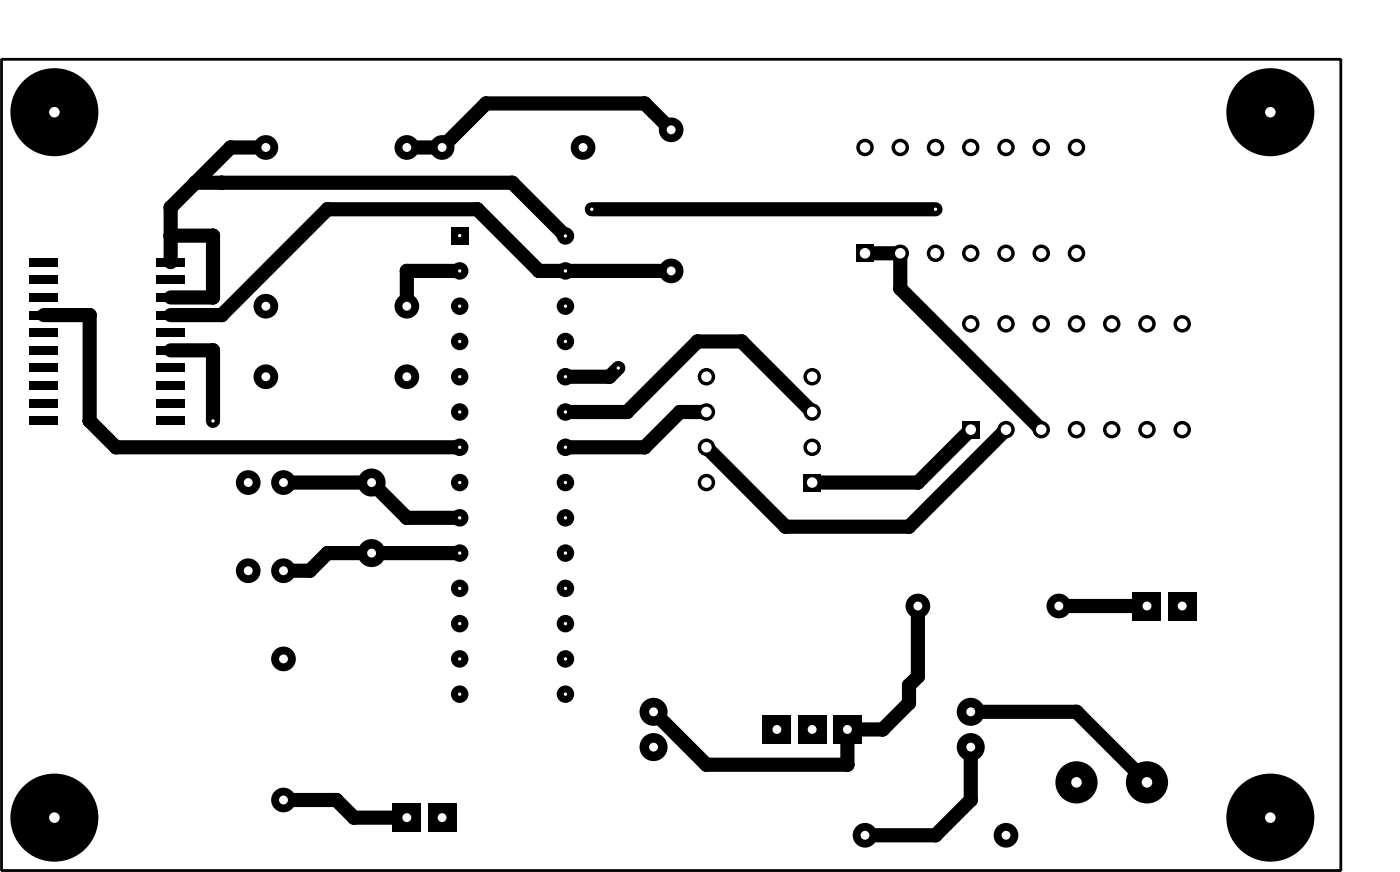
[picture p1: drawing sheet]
<svg xmlns="http://www.w3.org/2000/svg" width="101mm" height="63mm" viewBox="0 0 101 63" stroke-linecap="round" stroke-linejoin="round" font-family="sans-serif">
<g fill="none" stroke="#000" stroke-width="1">
<path d="M12.3 17h3v4.4h-3M14.1 13.2h22.8l3.8 3.8M19.2 10.6h-2.6l-4.3 4.3v4M33.1 19.5h-3.8v2.5M42.6 15.1h24.8M48.4 9.3l-1.9-1.9h-11.5l-3.1 3.2h-2.6M48.4 19.5h-9.6l-4.4-4.4h-10.8l-7.6 7.6h-3.7M62.3 18.2h2.6v2.6l10.1 10.1M3.2 22.7h3.3v7.6l1.9 1.9h24.7M12.3 25.2h3v5.1M20.4 34.7h6.4l2.5 2.6h3.8M33.1 39.8h-9.5l-1.3 1.3h-1.9"/>
<path d="M40.7 29.7h4.5l5.1-5.1h3.1l5.1 5.1M44.6 26.5l-.7 .6h-3.2M50.9 29.7h-1.9l-2.5 2.5h-5.8M70 30.9l-3.9 3.8h-7.6M72.5 30.9l-7 7h-8.9l-5.7-5.7M20.4 57.6h3.8l1.3 1.3h3.8M66.1 43.6v5.1l-.6 .7v1.2l-1.9 1.9h-2.5v2.6h-10.2l-3.8-3.8M70 53.8v3.8l-2.6 2.5h-5.1M70 51.3h7.6l5.1 5M76.3 43.6h6.4"/>
</g>
<g fill="#000">
<circle cx="12.3" cy="14.9" r=".51"/>
<circle cx="12.3" cy="17" r=".51"/>
<circle cx="14.1" cy="13.2" r=".51"/>
<circle cx="15.3" cy="17" r=".51"/>
<circle cx="16" cy="13.2" r=".51"/>
<circle cx="16.6" cy="10.6" r=".51"/>
<circle cx="23.6" cy="15.1" r=".51"/>
<circle cx="29.3" cy="19.5" r=".51"/>
<circle cx="34.4" cy="15.1" r=".51"/>
<circle cx="35" cy="7.4" r=".51"/>
<circle cx="36.9" cy="13.2" r=".51"/>
<circle cx="38.8" cy="19.5" r=".51"/>
<circle cx="46.5" cy="7.4" r=".51"/>
<circle cx="6.5" cy="22.7" r=".51"/>
<circle cx="6.5" cy="30.3" r=".51"/>
<circle cx="8.4" cy="32.2" r=".51"/>
<circle cx="15.3" cy="25.2" r=".51"/>
<circle cx="15.3" cy="21.4" r=".51"/>
<circle cx="16" cy="22.7" r=".51"/>
<circle cx="23.6" cy="39.8" r=".51"/>
<circle cx="29.3" cy="37.3" r=".51"/>
<circle cx="43.9" cy="27.1" r=".51"/>
<circle cx="44.6" cy="26.5" r=".38"/>
<circle cx="45.2" cy="29.7" r=".51"/>
<circle cx="46.5" cy="32.2" r=".51"/>
<circle cx="49" cy="29.7" r=".51"/>
<circle cx="50.3" cy="24.6" r=".51"/>
<circle cx="53.4" cy="24.6" r=".51"/>
<circle cx="56.6" cy="37.9" r=".51"/>
<circle cx="64.9" cy="20.8" r=".51"/>
<circle cx="65.5" cy="37.9" r=".51"/>
<circle cx="66.1" cy="34.7" r=".51"/>
<circle cx="22.3" cy="41.1" r=".51"/>
<circle cx="24.2" cy="57.6" r=".51"/>
<circle cx="25.5" cy="58.9" r=".51"/>
<circle cx="50.9" cy="55.1" r=".51"/>
<circle cx="61.1" cy="55.1" r=".51"/>
<circle cx="63.6" cy="52.5" r=".51"/>
<circle cx="65.5" cy="49.4" r=".51"/>
<circle cx="65.5" cy="50.6" r=".51"/>
<circle cx="66.1" cy="48.7" r=".51"/>
<circle cx="70" cy="57.6" r=".51"/>
<circle cx="77.6" cy="51.3" r=".51"/>
<circle cx="67.4" cy="60.1" r=".51"/>
</g>
<circle cx="44.6" cy="26.5" r=".12" fill="#fff"/>
<circle cx="42.6" cy="15.1" r=".38" fill="#000"/>
<circle cx="42.6" cy="15.1" r=".12" fill="#fff"/>
<circle cx="67.4" cy="15.1" r=".38" fill="#000"/>
<circle cx="67.4" cy="15.1" r=".12" fill="#fff"/>
<circle cx="15.3" cy="30.3" r=".38" fill="#000"/>
<circle cx="15.3" cy="30.3" r=".12" fill="#fff"/>
<circle cx="3.9" cy="8.1" r="3.2" fill="#000"/>
<circle cx="3.9" cy="8.1" r=".38" fill="#fff"/>
<circle cx="3.9" cy="58.9" r="3.2" fill="#000"/>
<circle cx="3.9" cy="58.9" r=".38" fill="#fff"/>
<circle cx="91.5" cy="8.1" r="3.2" fill="#000"/>
<circle cx="91.5" cy="8.1" r=".38" fill="#fff"/>
<circle cx="91.5" cy="58.9" r="3.2" fill="#000"/>
<circle cx="91.5" cy="58.9" r=".38" fill="#fff"/>
<path d="M32.5 16.3h1.3v1.3h-1.3z" fill="#000"/>
<circle cx="33.1" cy="17" r=".12" fill="#fff"/>
<circle cx="33.1" cy="19.5" r=".63" fill="#000"/>
<circle cx="33.1" cy="19.5" r=".12" fill="#fff"/>
<circle cx="33.1" cy="22.1" r=".63" fill="#000"/>
<circle cx="33.1" cy="22" r=".12" fill="#fff"/>
<circle cx="33.1" cy="24.6" r=".63" fill="#000"/>
<circle cx="33.1" cy="24.6" r=".12" fill="#fff"/>
<circle cx="33.1" cy="27.1" r=".63" fill="#000"/>
<circle cx="33.1" cy="27.1" r=".12" fill="#fff"/>
<circle cx="33.1" cy="29.7" r=".63" fill="#000"/>
<circle cx="33.1" cy="29.7" r=".12" fill="#fff"/>
<circle cx="33.1" cy="32.2" r=".63" fill="#000"/>
<circle cx="33.1" cy="32.2" r=".12" fill="#fff"/>
<circle cx="33.1" cy="34.8" r=".63" fill="#000"/>
<circle cx="33.1" cy="34.7" r=".12" fill="#fff"/>
<circle cx="33.1" cy="37.3" r=".63" fill="#000"/>
<circle cx="33.1" cy="37.3" r=".12" fill="#fff"/>
<circle cx="33.1" cy="39.8" r=".63" fill="#000"/>
<circle cx="33.1" cy="39.8" r=".12" fill="#fff"/>
<circle cx="33.1" cy="42.4" r=".63" fill="#000"/>
<circle cx="33.1" cy="42.4" r=".12" fill="#fff"/>
<circle cx="33.1" cy="44.9" r=".63" fill="#000"/>
<circle cx="33.1" cy="44.9" r=".12" fill="#fff"/>
<circle cx="33.1" cy="47.5" r=".63" fill="#000"/>
<circle cx="33.1" cy="47.4" r=".12" fill="#fff"/>
<circle cx="33.1" cy="50" r=".63" fill="#000"/>
<circle cx="33.1" cy="50" r=".12" fill="#fff"/>
<circle cx="40.7" cy="50" r=".63" fill="#000"/>
<circle cx="40.7" cy="50" r=".12" fill="#fff"/>
<circle cx="40.7" cy="47.5" r=".63" fill="#000"/>
<circle cx="40.7" cy="47.4" r=".12" fill="#fff"/>
<circle cx="40.7" cy="44.9" r=".63" fill="#000"/>
<circle cx="40.7" cy="44.9" r=".12" fill="#fff"/>
<circle cx="40.7" cy="42.4" r=".63" fill="#000"/>
<circle cx="40.7" cy="42.4" r=".12" fill="#fff"/>
<circle cx="40.7" cy="39.8" r=".63" fill="#000"/>
<circle cx="40.7" cy="39.8" r=".12" fill="#fff"/>
<circle cx="40.7" cy="37.3" r=".63" fill="#000"/>
<circle cx="40.7" cy="37.3" r=".12" fill="#fff"/>
<circle cx="40.7" cy="34.8" r=".63" fill="#000"/>
<circle cx="40.7" cy="34.7" r=".12" fill="#fff"/>
<circle cx="40.7" cy="32.2" r=".63" fill="#000"/>
<circle cx="40.7" cy="32.2" r=".12" fill="#fff"/>
<circle cx="40.7" cy="29.7" r=".63" fill="#000"/>
<circle cx="40.7" cy="29.7" r=".12" fill="#fff"/>
<circle cx="40.7" cy="27.1" r=".63" fill="#000"/>
<circle cx="40.7" cy="27.1" r=".12" fill="#fff"/>
<circle cx="40.7" cy="24.6" r=".63" fill="#000"/>
<circle cx="40.7" cy="24.6" r=".12" fill="#fff"/>
<circle cx="40.7" cy="22.1" r=".63" fill="#000"/>
<circle cx="40.7" cy="22" r=".12" fill="#fff"/>
<circle cx="40.7" cy="19.5" r=".63" fill="#000"/>
<circle cx="40.7" cy="19.5" r=".12" fill="#fff"/>
<circle cx="40.7" cy="17" r=".63" fill="#000"/>
<circle cx="40.7" cy="17" r=".12" fill="#fff"/>
<path d="M69.3 30.3h1.3v1.3h-1.3z" fill="#000"/>
<circle cx="70" cy="30.9" r=".38" fill="#fff"/>
<circle cx="72.5" cy="30.9" r=".63" fill="#000"/>
<circle cx="72.5" cy="30.9" r=".38" fill="#fff"/>
<circle cx="75" cy="30.9" r=".63" fill="#000"/>
<circle cx="75" cy="30.9" r=".38" fill="#fff"/>
<circle cx="77.6" cy="30.9" r=".63" fill="#000"/>
<circle cx="77.6" cy="30.9" r=".38" fill="#fff"/>
<circle cx="80.1" cy="30.9" r=".63" fill="#000"/>
<circle cx="80.1" cy="30.9" r=".38" fill="#fff"/>
<circle cx="82.7" cy="30.9" r=".63" fill="#000"/>
<circle cx="82.7" cy="30.9" r=".38" fill="#fff"/>
<circle cx="85.2" cy="30.9" r=".63" fill="#000"/>
<circle cx="85.2" cy="30.9" r=".38" fill="#fff"/>
<circle cx="85.2" cy="23.3" r=".63" fill="#000"/>
<circle cx="85.2" cy="23.3" r=".38" fill="#fff"/>
<circle cx="82.7" cy="23.3" r=".63" fill="#000"/>
<circle cx="82.7" cy="23.3" r=".38" fill="#fff"/>
<circle cx="80.1" cy="23.3" r=".63" fill="#000"/>
<circle cx="80.1" cy="23.3" r=".38" fill="#fff"/>
<circle cx="77.6" cy="23.3" r=".63" fill="#000"/>
<circle cx="77.6" cy="23.3" r=".38" fill="#fff"/>
<circle cx="75" cy="23.3" r=".63" fill="#000"/>
<circle cx="75" cy="23.3" r=".38" fill="#fff"/>
<circle cx="72.5" cy="23.3" r=".63" fill="#000"/>
<circle cx="72.5" cy="23.3" r=".38" fill="#fff"/>
<circle cx="70" cy="23.3" r=".63" fill="#000"/>
<circle cx="70" cy="23.3" r=".38" fill="#fff"/>
<path d="M61.7 17.6h1.3v1.3h-1.3z" fill="#000"/>
<circle cx="62.3" cy="18.2" r=".38" fill="#fff"/>
<circle cx="64.9" cy="18.2" r=".63" fill="#000"/>
<circle cx="64.9" cy="18.2" r=".38" fill="#fff"/>
<circle cx="67.4" cy="18.2" r=".63" fill="#000"/>
<circle cx="67.4" cy="18.2" r=".38" fill="#fff"/>
<circle cx="70" cy="18.2" r=".63" fill="#000"/>
<circle cx="70" cy="18.2" r=".38" fill="#fff"/>
<circle cx="72.5" cy="18.2" r=".63" fill="#000"/>
<circle cx="72.5" cy="18.2" r=".38" fill="#fff"/>
<circle cx="75" cy="18.2" r=".63" fill="#000"/>
<circle cx="75" cy="18.2" r=".38" fill="#fff"/>
<circle cx="77.6" cy="18.2" r=".63" fill="#000"/>
<circle cx="77.6" cy="18.2" r=".38" fill="#fff"/>
<circle cx="77.6" cy="10.6" r=".63" fill="#000"/>
<circle cx="77.6" cy="10.6" r=".38" fill="#fff"/>
<circle cx="75" cy="10.6" r=".63" fill="#000"/>
<circle cx="75" cy="10.6" r=".38" fill="#fff"/>
<circle cx="72.5" cy="10.6" r=".63" fill="#000"/>
<circle cx="72.5" cy="10.6" r=".38" fill="#fff"/>
<circle cx="70" cy="10.6" r=".63" fill="#000"/>
<circle cx="70" cy="10.6" r=".38" fill="#fff"/>
<circle cx="67.4" cy="10.6" r=".63" fill="#000"/>
<circle cx="67.4" cy="10.6" r=".38" fill="#fff"/>
<circle cx="64.9" cy="10.6" r=".63" fill="#000"/>
<circle cx="64.9" cy="10.6" r=".38" fill="#fff"/>
<circle cx="62.3" cy="10.6" r=".63" fill="#000"/>
<circle cx="62.3" cy="10.6" r=".38" fill="#fff"/>
<g fill="#000">
<path d="M2.1 18.6h2.1v.6h-2.1zM2.1 19.8h2.1v.7h-2.1zM11.3 19.8h2v.7h-2zM11.3 18.6h2v.6h-2zM2.1 21.1h2.1v.6h-2.1zM2.1 22.4h2.1v.6h-2.1zM2.1 23.6h2.1v.7h-2.1zM2.1 24.9h2.1v.6h-2.1zM2.1 26.2h2.1v.6h-2.1zM2.1 27.4h2.1v.7h-2.1zM2.1 28.7h2.1v.7h-2.1zM2.1 30h2.1v.6h-2.1z"/>
<path d="M11.3 30h2v.6h-2zM11.3 28.7h2v.7h-2zM11.3 27.4h2v.7h-2zM11.3 26.2h2v.6h-2zM11.3 24.9h2v.6h-2zM11.3 23.6h2v.7h-2zM11.3 22.4h2v.6h-2zM11.3 21.1h2v.6h-2zM57.9 34.1h1.3v1.3h-1.3z"/>
</g>
<circle cx="58.5" cy="34.7" r=".38" fill="#fff"/>
<circle cx="58.5" cy="32.2" r=".63" fill="#000"/>
<circle cx="58.5" cy="32.2" r=".38" fill="#fff"/>
<circle cx="58.5" cy="29.7" r=".63" fill="#000"/>
<circle cx="58.5" cy="29.7" r=".38" fill="#fff"/>
<circle cx="58.5" cy="27.1" r=".63" fill="#000"/>
<circle cx="58.5" cy="27.1" r=".38" fill="#fff"/>
<circle cx="50.9" cy="27.1" r=".63" fill="#000"/>
<circle cx="50.9" cy="27.1" r=".38" fill="#fff"/>
<circle cx="50.9" cy="29.7" r=".63" fill="#000"/>
<circle cx="50.9" cy="29.7" r=".38" fill="#fff"/>
<circle cx="50.9" cy="32.2" r=".63" fill="#000"/>
<circle cx="50.9" cy="32.2" r=".38" fill="#fff"/>
<circle cx="50.9" cy="34.8" r=".63" fill="#000"/>
<circle cx="50.9" cy="34.7" r=".38" fill="#fff"/>
<circle cx="26.8" cy="34.8" r="1.01" fill="#000"/>
<circle cx="26.8" cy="34.7" r=".32" fill="#fff"/>
<circle cx="26.8" cy="39.8" r="1.01" fill="#000"/>
<circle cx="26.8" cy="39.8" r=".32" fill="#fff"/>
<circle cx="77.6" cy="56.3" r="1.52" fill="#000"/>
<circle cx="77.6" cy="56.3" r=".38" fill="#fff"/>
<circle cx="82.7" cy="56.3" r="1.52" fill="#000"/>
<circle cx="82.7" cy="56.3" r=".38" fill="#fff"/>
<circle cx="47.1" cy="51.3" r="1.01" fill="#000"/>
<circle cx="47.1" cy="51.3" r=".32" fill="#fff"/>
<circle cx="47.1" cy="53.8" r="1.01" fill="#000"/>
<circle cx="47.1" cy="53.8" r=".32" fill="#fff"/>
<circle cx="42" cy="10.6" r=".89" fill="#000"/>
<circle cx="42" cy="10.6" r=".32" fill="#fff"/>
<circle cx="31.9" cy="10.6" r=".89" fill="#000"/>
<circle cx="31.9" cy="10.6" r=".32" fill="#fff"/>
<circle cx="29.3" cy="10.6" r=".89" fill="#000"/>
<circle cx="29.3" cy="10.6" r=".32" fill="#fff"/>
<circle cx="19.2" cy="10.6" r=".89" fill="#000"/>
<circle cx="19.2" cy="10.6" r=".32" fill="#fff"/>
<circle cx="48.4" cy="9.4" r=".89" fill="#000"/>
<circle cx="48.4" cy="9.3" r=".32" fill="#fff"/>
<circle cx="48.4" cy="19.5" r=".89" fill="#000"/>
<circle cx="48.4" cy="19.5" r=".32" fill="#fff"/>
<circle cx="20.4" cy="34.8" r=".89" fill="#000"/>
<circle cx="20.4" cy="34.7" r=".32" fill="#fff"/>
<circle cx="17.9" cy="34.8" r=".89" fill="#000"/>
<circle cx="17.9" cy="34.7" r=".32" fill="#fff"/>
<circle cx="20.4" cy="41.1" r=".89" fill="#000"/>
<circle cx="20.4" cy="41.1" r=".32" fill="#fff"/>
<circle cx="17.9" cy="41.1" r=".89" fill="#000"/>
<circle cx="17.9" cy="41.1" r=".32" fill="#fff"/>
<path d="M28.3 57.9h2v2h-2z" fill="#000"/>
<circle cx="29.3" cy="58.9" r=".32" fill="#fff"/>
<path d="M30.8 57.9h2.1v2h-2.1z" fill="#000"/>
<circle cx="31.9" cy="58.9" r=".32" fill="#fff"/>
<circle cx="20.4" cy="47.5" r=".89" fill="#000"/>
<circle cx="20.4" cy="47.4" r=".32" fill="#fff"/>
<circle cx="20.4" cy="57.6" r=".89" fill="#000"/>
<circle cx="20.4" cy="57.6" r=".32" fill="#fff"/>
<path d="M81.6 42.6h2.1v2h-2.1z" fill="#000"/>
<circle cx="82.7" cy="43.6" r=".32" fill="#fff"/>
<path d="M84.2 42.6h2v2h-2z" fill="#000"/>
<circle cx="85.2" cy="43.6" r=".32" fill="#fff"/>
<circle cx="76.3" cy="43.6" r=".89" fill="#000"/>
<circle cx="76.3" cy="43.6" r=".32" fill="#fff"/>
<circle cx="66.1" cy="43.6" r=".89" fill="#000"/>
<circle cx="66.1" cy="43.6" r=".32" fill="#fff"/>
<path d="M55 51.5h2v2h-2z" fill="#000"/>
<circle cx="56" cy="52.5" r=".32" fill="#fff"/>
<path d="M57.5 51.5h2v2h-2z" fill="#000"/>
<circle cx="58.5" cy="52.5" r=".32" fill="#fff"/>
<path d="M60.1 51.5h2v2h-2z" fill="#000"/>
<circle cx="61.1" cy="52.5" r=".32" fill="#fff"/>
<circle cx="70" cy="53.8" r="1.01" fill="#000"/>
<circle cx="70" cy="53.8" r=".32" fill="#fff"/>
<circle cx="70" cy="51.3" r="1.01" fill="#000"/>
<circle cx="70" cy="51.3" r=".32" fill="#fff"/>
<circle cx="72.5" cy="60.2" r=".89" fill="#000"/>
<circle cx="72.5" cy="60.1" r=".32" fill="#fff"/>
<circle cx="62.3" cy="60.2" r=".89" fill="#000"/>
<circle cx="62.3" cy="60.1" r=".32" fill="#fff"/>
<circle cx="29.3" cy="22.1" r=".89" fill="#000"/>
<circle cx="29.3" cy="22" r=".32" fill="#fff"/>
<circle cx="19.2" cy="22.1" r=".89" fill="#000"/>
<circle cx="19.2" cy="22" r=".32" fill="#fff"/>
<circle cx="29.3" cy="27.1" r=".89" fill="#000"/>
<circle cx="29.3" cy="27.1" r=".32" fill="#fff"/>
<circle cx="19.2" cy="27.1" r=".89" fill="#000"/>
<circle cx="19.2" cy="27.1" r=".32" fill="#fff"/>
<path d="M.1 4.3h96.5v58.4h-96.5z" fill="none" stroke="#000" stroke-width=".2"/>
</svg>
